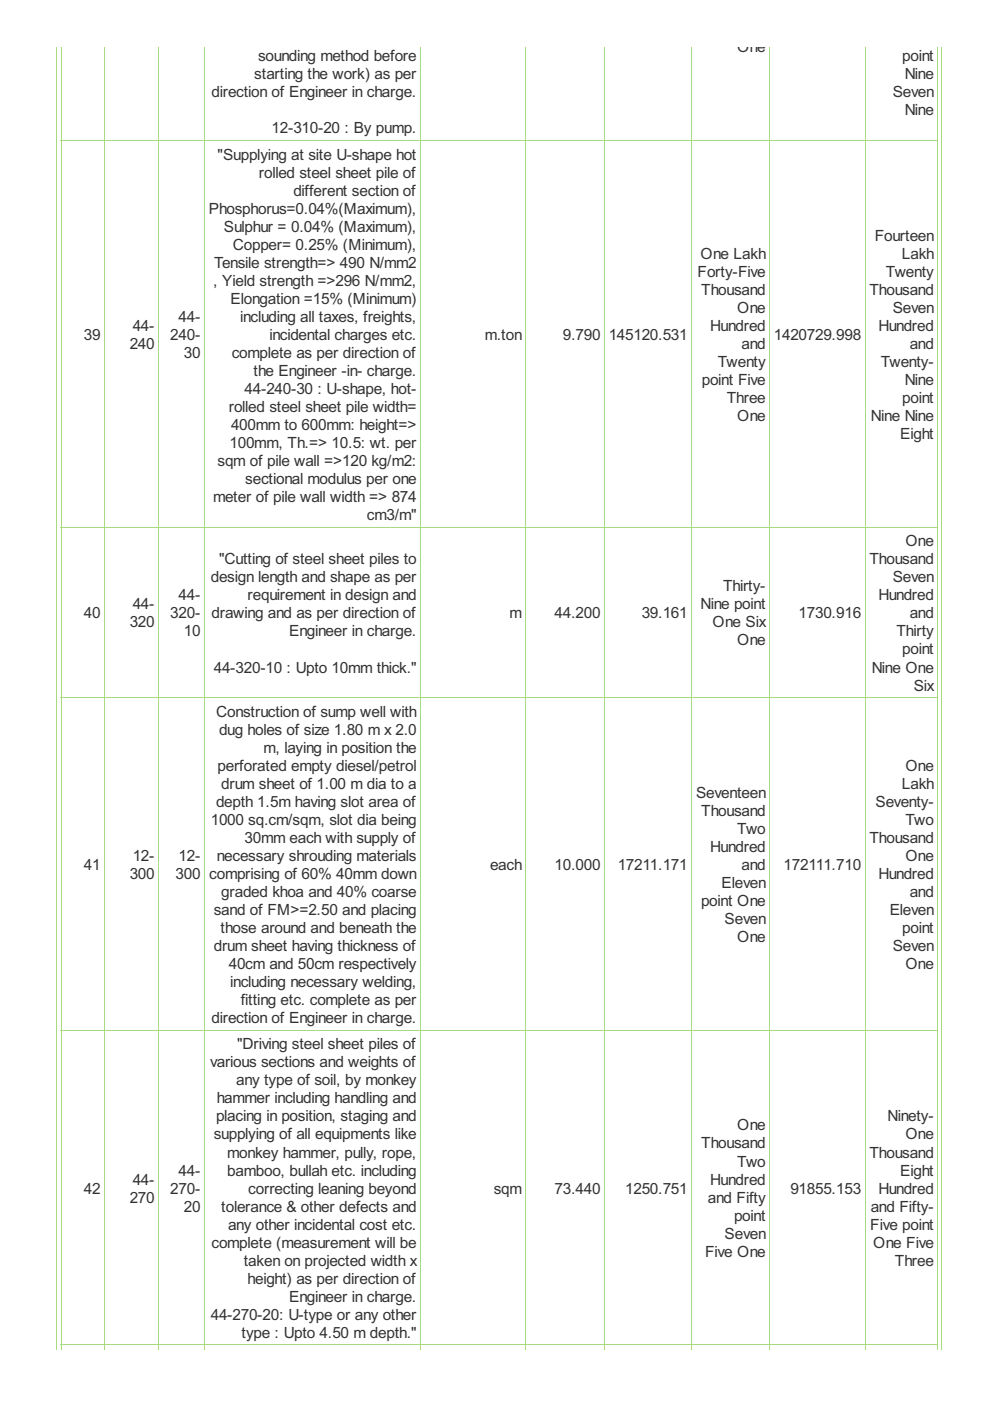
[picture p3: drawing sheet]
<svg xmlns="http://www.w3.org/2000/svg" width="210mm" height="297mm" viewBox="0 0 210 297" stroke-linecap="round" stroke-linejoin="round" font-family="sans-serif">
<defs><g id="words">
<g font-size="3.7" fill="#333">
<text x="156.3" y="11.1">One</text>
<text x="53.9" y="16.8">starting the work) as per</text>
<text x="54.7" y="13">sounding method before</text>
<text x="191.3" y="13">point</text>
<text x="191.8" y="16.8">Nine</text>
<text x="44.9" y="20.7">direction of Engineer in charge.</text>
<text x="189.3" y="20.7">Seven</text>
<text x="57.6" y="28.3">12-310-20 : By pump.</text>
<text x="191.8" y="24.5">Nine</text>
<text x="46.1" y="33.9">&quot;Supplying at site U-shape hot</text>
<text x="54.9" y="37.7">rolled steel sheet pile of</text>
<text x="62.2" y="41.5">different section of</text>
<text x="44.3" y="45.3">Phosphorus=0.04%(Maximum),</text>
<text x="47.5" y="49.1">Sulphur = 0.04% (Maximum),</text>
<text x="49.4" y="53">Copper= 0.25% (Minimum),</text>
<text x="185.5" y="51.1">Fourteen</text>
<text x="45.4" y="56.8">Tensile strength=&gt; 490 N/mm2</text>
<text x="147.9" y="58.7">Forty-Five</text>
<text x="148.5" y="54.9">One Lakh</text>
<text x="187.8" y="58.7">Twenty</text>
<text x="191.2" y="54.9">Lakh</text>
<text x="45.2" y="60.6">, Yield strength =&gt;296 N/mm2,</text>
<text x="48.9" y="64.4">Elongation =15% (Minimum)</text>
<text x="148.7" y="62.5">Thousand</text>
<text x="184.3" y="62.5">Thousand</text>
<text x="28.1" y="70.2">44-</text>
<text x="37.8" y="68.2">44-</text>
<text x="50.9" y="68.2">including all taxes, freights,</text>
<text x="150.6" y="70.2">Hundred</text>
<text x="156.3" y="66.3">One</text>
<text x="186.3" y="70.2">Hundred</text>
<text x="189.3" y="66.3">Seven</text>
<text x="17.8" y="72.1">39</text>
<text x="27.5" y="74">240</text>
<text x="36.1" y="72.1">240-</text>
<text x="39" y="75.9">30</text>
<text x="49.1" y="75.9">complete as per direction of</text>
<text x="57.1" y="72.1">incidental charges etc.</text>
<text x="102.8" y="72.1">m.ton</text>
<text x="119.3" y="72.1">9.790</text>
<text x="129.1" y="72.1">145120.531</text>
<text x="152.2" y="77.8">Twenty</text>
<text x="157.2" y="74">and</text>
<text x="164.1" y="72.1">1420729.998</text>
<text x="186.7" y="77.8">Twenty-</text>
<text x="192.9" y="74">and</text>
<text x="51.9" y="83.5">44-240-30 : U-shape, hot-</text>
<text x="53.8" y="79.7">the Engineer -in- charge.</text>
<text x="148.8" y="81.6">point Five</text>
<text x="191.8" y="81.6">Nine</text>
<text x="48.5" y="87.4">rolled steel sheet pile width=</text>
<text x="154.1" y="85.4">Three</text>
<text x="156.3" y="89.3">One</text>
<text x="184.7" y="89.3">Nine Nine</text>
<text x="191.3" y="85.4">point</text>
<text x="48.7" y="95">100mm, Th.=&gt; 10.5: wt. per</text>
<text x="49" y="91.2">400mm to 600mm: height=&gt;</text>
<text x="190.9" y="93.1">Eight</text>
<text x="46.1" y="98.8">sqm of pile wall =&gt;120 kg/m2:</text>
<text x="45.2" y="106.5">meter of pile wall width =&gt; 874</text>
<text x="52" y="102.6">sectional modulus per one</text>
<text x="77.8" y="110.3">cm3/m&quot;</text>
<text x="46.4" y="119.7">&quot;Cutting of steel sheet piles to</text>
<text x="184.3" y="119.7">Thousand</text>
<text x="192" y="115.8">One</text>
<text x="44.7" y="123.5">design length and shape as per</text>
<text x="153.3" y="125.4">Thirty-</text>
<text x="189.3" y="123.5">Seven</text>
<text x="17.8" y="131.1">40</text>
<text x="28.1" y="129.2">44-</text>
<text x="36.1" y="131.1">320-</text>
<text x="37.8" y="127.3">44-</text>
<text x="44.9" y="131.1">drawing and as per direction of</text>
<text x="52.5" y="127.3">requirement in design and</text>
<text x="108" y="131.1">m</text>
<text x="117.6" y="131.1">44.200</text>
<text x="136.1" y="131.1">39.161</text>
<text x="148.5" y="129.2">Nine point</text>
<text x="169.3" y="131.1">1730.916</text>
<text x="186.3" y="127.3">Hundred</text>
<text x="192.9" y="131.1">and</text>
<text x="27.5" y="133">320</text>
<text x="39" y="134.9">10</text>
<text x="61.3" y="134.9">Engineer in charge.</text>
<text x="151.1" y="133">One Six</text>
<text x="156.3" y="136.9">One</text>
<text x="190.1" y="134.9">Thirty</text>
<text x="45.3" y="142.6">44-320-10 : Upto 10mm thick.&quot;</text>
<text x="184.8" y="142.6">Nine One</text>
<text x="191.3" y="138.8">point</text>
<text x="193.7" y="146.4">Six</text>
<text x="45.9" y="152">Construction of sump well with</text>
<text x="46.4" y="155.8">dug holes of size 1.80 m x 2.0</text>
<text x="55.8" y="159.6">m, laying in position the</text>
<text x="46.1" y="163.4">perforated empty diesel/petrol</text>
<text x="46.9" y="167.3">drum sheet of 1.00 m dia to a</text>
<text x="191.2" y="167.3">Lakh</text>
<text x="192" y="163.4">One</text>
<text x="45.8" y="171.1">depth 1.5m having slot area of</text>
<text x="147.6" y="169.2">Seventeen</text>
<text x="148.7" y="173">Thousand</text>
<text x="185.6" y="171.1">Seventy-</text>
<text x="44.7" y="174.9">1000 sq.cm/sqm, slot dia being</text>
<text x="51.9" y="178.7">30mm each with supply of</text>
<text x="156.3" y="176.8">Two</text>
<text x="184.3" y="178.7">Thousand</text>
<text x="192" y="174.9">Two</text>
<text x="17.8" y="184.4">41</text>
<text x="28.1" y="182.5">12-</text>
<text x="37.8" y="182.5">12-</text>
<text x="46" y="182.5">necessary shrouding materials</text>
<text x="103.9" y="184.4">each</text>
<text x="117.6" y="184.4">10.000</text>
<text x="131" y="184.4">17211.171</text>
<text x="150.6" y="180.6">Hundred</text>
<text x="157.2" y="184.4">and</text>
<text x="166.1" y="184.4">172111.710</text>
<text x="192" y="182.5">One</text>
<text x="27.5" y="186.4">300</text>
<text x="37.2" y="186.4">300</text>
<text x="44.4" y="186.4">comprising of 60% 40mm down</text>
<text x="46.9" y="190.2">graded khoa and 40% coarse</text>
<text x="153" y="188.3">Eleven</text>
<text x="186.3" y="186.4">Hundred</text>
<text x="192.9" y="190.2">and</text>
<text x="45.3" y="194">sand of FM&gt;=2.50 and placing</text>
<text x="46.8" y="197.8">those around and beneath the</text>
<text x="148.6" y="192.1">point One</text>
<text x="153.6" y="195.9">Seven</text>
<text x="188.6" y="194">Eleven</text>
<text x="191.3" y="197.8">point</text>
<text x="45.3" y="201.6">drum sheet having thickness of</text>
<text x="156.3" y="199.7">One</text>
<text x="189.3" y="201.6">Seven</text>
<text x="48.5" y="205.5">40cm and 50cm respectively</text>
<text x="48.8" y="209.3">including necessary welding,</text>
<text x="192" y="205.5">One</text>
<text x="51.1" y="213.1">fitting etc. complete as per</text>
<text x="44.9" y="216.9">direction of Engineer in charge.</text>
<text x="44.5" y="226.3">various sections and weights of</text>
<text x="50.3" y="222.5">&quot;Driving steel sheet piles of</text>
<text x="46" y="234">hammer including handling and</text>
<text x="50.1" y="230.1">any type of soil, by monkey</text>
<text x="45.8" y="237.8">placing in position, staging and</text>
<text x="156.3" y="239.7">One</text>
<text x="188.2" y="237.8">Ninety-</text>
<text x="45.3" y="241.6">supplying of all equipments like</text>
<text x="48.2" y="245.4">monkey hammer, pully, rope,</text>
<text x="148.7" y="243.5">Thousand</text>
<text x="184.3" y="245.4">Thousand</text>
<text x="192" y="241.6">One</text>
<text x="28.1" y="251.1">44-</text>
<text x="37.8" y="249.2">44-</text>
<text x="48.2" y="249.2">bamboo, bullah etc. including</text>
<text x="150.6" y="251.1">Hundred</text>
<text x="156.3" y="247.3">Two</text>
<text x="190.9" y="249.2">Eight</text>
<text x="17.8" y="253.1">42</text>
<text x="27.5" y="255">270</text>
<text x="36.1" y="253.1">270-</text>
<text x="39" y="256.9">20</text>
<text x="46.9" y="256.9">tolerance &amp; other defects and</text>
<text x="52.6" y="253.1">correcting leaning beyond</text>
<text x="104.7" y="253.1">sqm</text>
<text x="117.6" y="253.1">73.440</text>
<text x="132.6" y="253.1">1250.751</text>
<text x="150.1" y="255">and Fifty</text>
<text x="167.6" y="253.1">91855.153</text>
<text x="184.6" y="256.9">and Fifty-</text>
<text x="186.3" y="253.1">Hundred</text>
<text x="48.4" y="260.7">any other incidental cost etc.</text>
<text x="153.6" y="262.6">Seven</text>
<text x="155.6" y="258.8">point</text>
<text x="184.5" y="260.7">Five point</text>
<text x="44.9" y="264.5">complete (measurement will be</text>
<text x="51.7" y="268.3">taken on projected width x</text>
<text x="149.5" y="266.4">Five One</text>
<text x="185.1" y="264.5">One Five</text>
<text x="189.8" y="268.3">Three</text>
<text x="52.5" y="272.2">height) as per direction of</text>
<text x="61.3" y="276">Engineer in charge.</text>
<text x="44.7" y="279.8">44-270-20: U-type or any other</text>
<text x="51.2" y="283.6">type : Upto 4.50 m depth.&quot;</text>
</g>
</g></defs>
<g fill="none" stroke="#a8da7f" stroke-width=".21">
<path d="M12.9 9.9v275.3M22.2 9.9v275.3M33.6 9.9v275.3M43.3 9.9v275.3M89.2 9.9v275.3M111.5 9.9v275.3M128.2 9.9v275.3M146.6 9.9v275.3M163.2 9.9v275.3M183.4 9.9v275.3M198.9 9.9v275.3M12.9 29.8h186"/>
<path d="M12.9 111.8h186M12.9 147.9h186M12.9 218.4h186M12.9 285.1h186"/>
</g>
<g fill="#a8da7f">
<path d="M12.9 285h.1v1.2h-.1z"/>
<path d="M22.1 285h.1v1.2h-.1z"/>
</g>
<path d="M22.1 285.1h11.6" fill="none" stroke="#a8da7f" stroke-width=".21"/>
<g fill="#a8da7f">
<path d="M22.1 285h.1v1.2h-.1z"/>
<path d="M33.5 285h.2v1.2h-.2z"/>
</g>
<path d="M33.5 285.1h9.9" fill="none" stroke="#a8da7f" stroke-width=".21"/>
<g fill="#a8da7f">
<path d="M33.5 285h.2v1.2h-.2z"/>
<path d="M43.3 285h.1v1.2h-.1z"/>
</g>
<path d="M43.3 285.1h46" fill="none" stroke="#a8da7f" stroke-width=".21"/>
<g fill="#a8da7f">
<path d="M43.3 285h.1v1.2h-.1z"/>
<path d="M89.1 285h.2v1.2h-.2z"/>
</g>
<path d="M89.1 285.1h22.4" fill="none" stroke="#a8da7f" stroke-width=".21"/>
<g fill="#a8da7f">
<path d="M89.1 285h.2v1.2h-.2z"/>
<path d="M111.4 285h.1v1.2h-.1z"/>
</g>
<path d="M111.4 285.1h16.9" fill="none" stroke="#a8da7f" stroke-width=".21"/>
<g fill="#a8da7f">
<path d="M111.4 285h.1v1.2h-.1z"/>
<path d="M128.1 285h.2v1.2h-.2z"/>
</g>
<path d="M128.1 285.1h18.6" fill="none" stroke="#a8da7f" stroke-width=".21"/>
<g fill="#a8da7f">
<path d="M128.1 285h.2v1.2h-.2z"/>
<path d="M146.6 285h.1v1.2h-.1z"/>
</g>
<path d="M146.6 285.1h16.7" fill="none" stroke="#a8da7f" stroke-width=".21"/>
<g fill="#a8da7f">
<path d="M146.6 285h.1v1.2h-.1z"/>
<path d="M163.1 285h.2v1.2h-.2z"/>
</g>
<path d="M163.1 285.1h20.4" fill="none" stroke="#a8da7f" stroke-width=".21"/>
<g fill="#a8da7f">
<path d="M163.1 285h.2v1.2h-.2z"/>
<path d="M183.3 285h.2v1.2h-.2z"/>
</g>
<path d="M183.3 285.1h15.6" fill="none" stroke="#a8da7f" stroke-width=".21"/>
<g fill="#a8da7f">
<path d="M183.3 285h.2v1.2h-.2z"/>
<path d="M198.8 285h.1v1.2h-.1z"/>
</g>
<path d="M12 9.9v276.3M199.6 9.9v276.3" fill="none" stroke="#a8da7f" stroke-width=".21"/>
<use href="#words"/>
</svg>
